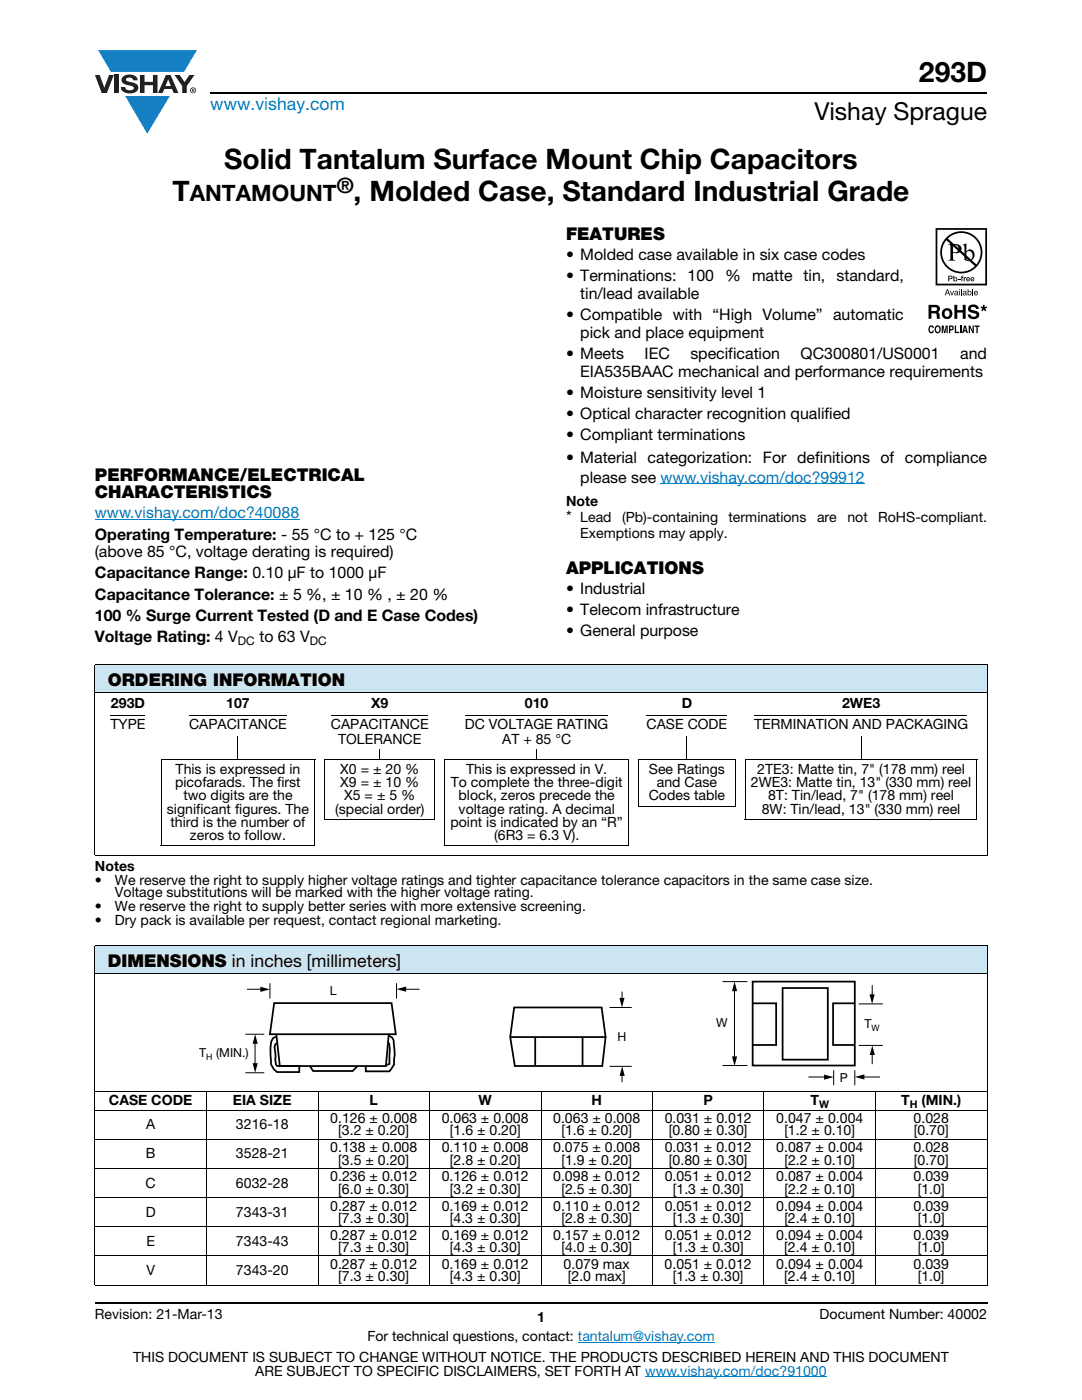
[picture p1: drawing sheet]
<svg xmlns="http://www.w3.org/2000/svg" width="216mm" height="279mm" viewBox="0 0 216 279" stroke-linecap="round" stroke-linejoin="round" font-family="sans-serif">
<defs><g id="words">
<g font-size="5.6">
<text x="183.4" y="16.4">293D</text>
<text x="44.7" y="33.8">Solid Tantalum Surface Mount Chip Capacitors</text>
<text x="34.4" y="40.1">T</text>
<text x="70.6" y="40.1">, Molded Case, Standard Industrial Grade</text>
</g>
<text font-size="4.9" x="162.5" y="24">Vishay Sprague</text>
<text font-size="4.5" x="37.8" y="40.1">ANTAMOUNT</text>
<text font-size="4.2" x="67.2" y="38.4">®</text>
<text font-size="3.5" fill="#007ec4" x="42" y="21.9">www.vishay.com</text>
<g font-size="3.5">
<text x="112.9" y="47.9">FEATURES</text>
<text x="18.9" y="95.9">PERFORMANCE/ELECTRICAL</text>
<text x="18.9" y="99.4">CHARACTERISTICS</text>
<text x="112.9" y="114.6">APPLICATIONS</text>
<text x="21.5" y="136.8">ORDERING INFORMATION</text>
<text x="21.5" y="192.9">DIMENSIONS in inches [millimeters]</text>
</g>
<g font-size="3.2">
<text x="112.9" y="51.9">• Molded case available in six case codes</text>
<text x="112.9" y="56.1">• Terminations: 100 % matte tin, standard,</text>
<text x="115.8" y="59.6">tin/lead available</text>
<text x="112.9" y="63.9">• Compatible with “High Volume” automatic</text>
<text x="112.9" y="71.6">• Meets</text>
<text x="115.8" y="67.4">pick and place equipment</text>
<text x="128.6" y="71.6">IEC</text>
<text x="137.8" y="71.6">specification</text>
<text x="159.8" y="71.6">QC300801/US0001</text>
<text x="191.6" y="71.6">and</text>
<text x="115.8" y="75.2">EIA535BAAC mechanical and performance requirements</text>
<text x="112.9" y="79.4">• Moisture sensitivity level 1</text>
<text x="112.9" y="83.6">• Optical character recognition qualified</text>
<text x="112.9" y="87.9">• Compliant terminations</text>
<text x="112.9" y="92.4">• Material categorization: For definitions of compliance</text>
<text x="115.8" y="96.3">please see www.vishay.com/doc?99912</text>
<text x="18.9" y="107.7">Operating Temperature: - 55 °C to + 125 °C</text>
<text x="112.9" y="104.2">*</text>
<text x="18.9" y="111.2">(above 85 °C, voltage derating is required)</text>
<text x="18.9" y="115.4">Capacitance Range: 0.10 μF to 1000 μF</text>
<text x="18.9" y="119.7">Capacitance Tolerance: ± 5 %, ± 10 % , ± 20 %</text>
<text x="112.9" y="118.6">• Industrial</text>
<text x="18.9" y="123.9">100 % Surge Current Tested (D and E Case Codes)</text>
<text x="112.9" y="122.8">• Telecom infrastructure</text>
<text x="18.9" y="128.1">Voltage Rating: 4 V</text>
<text x="51.8" y="128.1">to 63 V</text>
<text x="112.9" y="127">• General purpose</text>
</g>
<text font-size="3.2" fill="#007ec4" x="18.9" y="103.4">www.vishay.com/doc?40088</text>
<g font-size="2.8">
<text x="112.9" y="101">Note</text>
<text x="115.8" y="104.2">Lead</text>
<text x="115.8" y="107.4">Exemptions may apply.</text>
<text x="124.1" y="104.2">(Pb)-containing</text>
<text x="145.4" y="104.2">terminations</text>
<text x="163" y="104.2">are</text>
<text x="169.1" y="104.2">not</text>
<text x="175.2" y="104.2">RoHS-compliant.</text>
<text x="22.1" y="141.3">293D</text>
<text x="45.1" y="141.3">107</text>
<text x="74.1" y="141.3">X9</text>
<text x="104.7" y="141.3">010</text>
<text x="136" y="141.3">D</text>
<text x="168" y="141.3">2WE3</text>
<text x="22" y="145.6">TYPE</text>
<text x="37.7" y="145.6">CAPACITANCE</text>
<text x="66" y="145.6">CAPACITANCE</text>
<text x="67.5" y="148.4">TOLERANCE</text>
<text x="92.8" y="145.6">DC VOLTAGE RATING</text>
<text x="100.2" y="148.4">AT + 85 °C</text>
<text x="129" y="145.6">CASE CODE</text>
<text x="150.5" y="145.6">TERMINATION AND PACKAGING</text>
<text x="35" y="154.5">This is expressed in</text>
<text x="67.9" y="154.5">X0 = ± 20 %</text>
<text x="93" y="154.5">This is expressed in V.</text>
<text x="129.5" y="154.5">See Ratings</text>
<text x="151.1" y="154.5">2TE3: Matte tin, 7&quot; (178 mm) reel</text>
<text x="34.9" y="157.1">picofarads. The first</text>
<text x="36.6" y="159.7">two digits are the</text>
<text x="67.9" y="157.1">X9 = ± 10 %</text>
<text x="68.7" y="159.7">X5 = ± 5 %</text>
<text x="90" y="157.1">To complete the three-digit</text>
<text x="91.5" y="159.7">block, zeros precede the</text>
<text x="129.5" y="159.7">Codes table</text>
<text x="131.1" y="157.1">and Case</text>
<text x="149.8" y="157.1">2WE3: Matte tin, 13&quot; (330 mm) reel</text>
<text x="153.3" y="159.7">8T: Tin/lead, 7&quot; (178 mm) reel</text>
<text x="33.3" y="162.4">significant figures. The</text>
<text x="34" y="165">third is the number of</text>
<text x="37.9" y="167.7">zeros to follow.</text>
<text x="66.9" y="162.4">(special order)</text>
<text x="89.9" y="165">point is indicated by an “R”</text>
<text x="91.5" y="162.4">voltage rating. A decimal</text>
<text x="98.6" y="167.7">(6R3 = 6.3 V).</text>
<text x="152" y="162.4">8W: Tin/lead, 13&quot; (330 mm) reel</text>
<text x="18.9" y="173.7">Notes</text>
<text x="18.9" y="176.6">•</text>
<text x="22.9" y="179">Voltage substitutions will be marked with the higher voltage rating.</text>
<text x="22.9" y="176.6">We reserve the right to supply higher voltage ratings and tighter capacitance tolerance capacitors in the same case size.</text>
<text x="18.9" y="181.8">•</text>
<text x="18.9" y="184.7">•</text>
<text x="22.9" y="181.8">We reserve the right to supply better series with more extensive screening.</text>
<text x="22.9" y="184.7">Dry pack is available per request, contact regional marketing.</text>
<text x="21.7" y="220.6">CASE CODE</text>
<text x="46.5" y="220.6">EIA SIZE</text>
<text x="73.7" y="220.6">L</text>
<text x="95.5" y="220.6">W</text>
<text x="118" y="220.6">H</text>
<text x="140.4" y="220.6">P</text>
<text x="161.7" y="220.6">T</text>
<text x="179.8" y="220.6">T</text>
<text x="183.9" y="220.6">(MIN.)</text>
<text x="29.2" y="225.4">A</text>
<text x="47.1" y="225.4">3216-18</text>
<text x="65.9" y="224.1">0.126 ± 0.008</text>
<text x="67.5" y="226.6">[3.2 ± 0.20]</text>
<text x="88.1" y="224.1">0.063 ± 0.008</text>
<text x="89.8" y="226.6">[1.6 ± 0.20]</text>
<text x="110.4" y="224.1">0.063 ± 0.008</text>
<text x="112" y="226.6">[1.6 ± 0.20]</text>
<text x="132.6" y="224.1">0.031 ± 0.012</text>
<text x="133.5" y="226.6">[0.80 ± 0.30]</text>
<text x="154.9" y="224.1">0.047 ± 0.004</text>
<text x="156.5" y="226.6">[1.2 ± 0.10]</text>
<text x="182.3" y="224.1">0.028</text>
<text x="182.4" y="226.6">[0.70]</text>
<text x="29.1" y="231.2">B</text>
<text x="47.1" y="231.2">3528-21</text>
<text x="65.9" y="230">0.138 ± 0.008</text>
<text x="67.5" y="232.4">[3.5 ± 0.20]</text>
<text x="88.1" y="230">0.110 ± 0.008</text>
<text x="89.8" y="232.4">[2.8 ± 0.20]</text>
<text x="110.4" y="230">0.075 ± 0.008</text>
<text x="112" y="232.4">[1.9 ± 0.20]</text>
<text x="132.6" y="230">0.031 ± 0.012</text>
<text x="133.5" y="232.4">[0.80 ± 0.30]</text>
<text x="154.9" y="230">0.087 ± 0.004</text>
<text x="156.5" y="232.4">[2.2 ± 0.10]</text>
<text x="182.3" y="230">0.028</text>
<text x="182.4" y="232.4">[0.70]</text>
<text x="29.1" y="237">C</text>
<text x="47.1" y="237">6032-28</text>
<text x="65.9" y="235.8">0.236 ± 0.012</text>
<text x="67.5" y="238.3">[6.0 ± 0.30]</text>
<text x="88.1" y="235.8">0.126 ± 0.012</text>
<text x="89.8" y="238.3">[3.2 ± 0.30]</text>
<text x="110.4" y="235.8">0.098 ± 0.012</text>
<text x="112" y="238.3">[2.5 ± 0.30]</text>
<text x="132.6" y="235.8">0.051 ± 0.012</text>
<text x="134.3" y="238.3">[1.3 ± 0.30]</text>
<text x="154.9" y="235.8">0.087 ± 0.004</text>
<text x="156.5" y="238.3">[2.2 ± 0.10]</text>
<text x="182.3" y="235.8">0.039</text>
<text x="183.1" y="238.3">[1.0]</text>
<text x="29.1" y="242.8">D</text>
<text x="47.1" y="242.8">7343-31</text>
<text x="65.9" y="241.6">0.287 ± 0.012</text>
<text x="67.5" y="244.1">[7.3 ± 0.30]</text>
<text x="88.1" y="241.6">0.169 ± 0.012</text>
<text x="89.8" y="244.1">[4.3 ± 0.30]</text>
<text x="110.4" y="241.6">0.110 ± 0.012</text>
<text x="112" y="244.1">[2.8 ± 0.30]</text>
<text x="132.6" y="241.6">0.051 ± 0.012</text>
<text x="134.3" y="244.1">[1.3 ± 0.30]</text>
<text x="154.9" y="241.6">0.094 ± 0.004</text>
<text x="156.5" y="244.1">[2.4 ± 0.10]</text>
<text x="182.3" y="241.6">0.039</text>
<text x="183.1" y="244.1">[1.0]</text>
<text x="29.2" y="248.6">E</text>
<text x="47.1" y="248.6">7343-43</text>
<text x="65.9" y="247.4">0.287 ± 0.012</text>
<text x="67.5" y="249.9">[7.3 ± 0.30]</text>
<text x="88.1" y="247.4">0.169 ± 0.012</text>
<text x="89.8" y="249.9">[4.3 ± 0.30]</text>
<text x="110.4" y="247.4">0.157 ± 0.012</text>
<text x="112" y="249.9">[4.0 ± 0.30]</text>
<text x="132.6" y="247.4">0.051 ± 0.012</text>
<text x="134.3" y="249.9">[1.3 ± 0.30]</text>
<text x="154.9" y="247.4">0.094 ± 0.004</text>
<text x="156.5" y="249.9">[2.4 ± 0.10]</text>
<text x="182.3" y="247.4">0.039</text>
<text x="183.1" y="249.9">[1.0]</text>
<text x="29.2" y="254.5">V</text>
<text x="47.1" y="254.5">7343-20</text>
<text x="65.9" y="253.2">0.287 ± 0.012</text>
<text x="67.5" y="255.7">[7.3 ± 0.30]</text>
<text x="88.1" y="253.2">0.169 ± 0.012</text>
<text x="89.8" y="255.7">[4.3 ± 0.30]</text>
<text x="112.5" y="253.2">0.079 max</text>
<text x="113.3" y="255.7">[2.0 max]</text>
<text x="132.6" y="253.2">0.051 ± 0.012</text>
<text x="134.3" y="255.7">[1.3 ± 0.30]</text>
<text x="154.9" y="253.2">0.094 ± 0.004</text>
<text x="156.5" y="255.7">[2.4 ± 0.10]</text>
<text x="182.3" y="253.2">0.039</text>
<text x="183.1" y="255.7">[1.0]</text>
<text x="18.9" y="263.3">Revision: 21-Mar-13</text>
<text x="107.2" y="263.8">1</text>
<text x="163.6" y="263.3">Document Number: 40002</text>
<text x="73.3" y="267.7">For technical questions, contact: tantalum@vishay.com</text>
<text x="26.5" y="271.7">THIS DOCUMENT IS SUBJECT TO CHANGE WITHOUT NOTICE. THE PRODUCTS DESCRIBED HEREIN AND THIS DOCUMENT</text>
<text x="50.9" y="274.6">ARE SUBJECT TO SPECIFIC DISCLAIMERS, SET FORTH AT www.vishay.com/doc?91000</text>
</g>
<g font-size="2.5">
<text x="65.8" y="198.6">L</text>
<text x="123.2" y="207.7">H</text>
<text x="142.9" y="205">W</text>
<text x="172.5" y="205.1">T</text>
<text x="39.7" y="210.9">T</text>
<text x="43.1" y="210.9">(MIN.)</text>
<text x="167.6" y="215.9">P</text>
</g>
<g font-size="2.4">
<text x="47.5" y="128.7">DC</text>
<text x="61.8" y="128.7">DC</text>
</g>
<g font-size="2.1">
<text x="163.4" y="221.1">W</text>
<text x="181.5" y="221.1">H</text>
</g>
<g font-size="1.8">
<text x="173.9" y="205.8">W</text>
<text x="41.2" y="211.6">H</text>
</g>
</g></defs>
<g fill="#147fc3">
<path d="M19.6 10h19.7l-2.6 4.3h-1.1h-13.5z"/>
<path d="M25 19.2h8.9l-4.5 7.5z"/>
</g>
<g fill="#231f20">
<path d="M18.9 15h1l.9 2.5 1-2.5h.9l-1.4 3.6h-1z"/>
<path d="M22.9 15h.9v3.6h-.9z"/>
<path d="M24.6 15.3a2.1 2.1 0 0 1 2.8 .3l.1 .4h-.9a.79 .79 0 0 0-.7-.5 .79 .79 0 0 0-.8 .4l.3 .3 1 .2a1.08 1.08 0 0 1 1.2 1 1.08 1.08 0 0 1-1.1 1.2 1.73 1.73 0 0 1-2.4-1.2h.9a.96 .96 0 0 0 .8 .6 .96 .96 0 0 0 .9-.4 1.31 1.31 0 0 0-1.2-.6 1.03 1.03 0 0 1-1.1-.6 1.03 1.03 0 0 1 .2-1.1z"/>
<path d="M27.9 15h.9v1.3h1.7v-1.3h.9v3.6h-.9v-1.6h-1.7v1.6h-.9z"/>
<path d="M34.8 15h1.1l.9 1.4 1-1.4h1l-1.5 2.2v1.4h-.9v-1.4z"/>
<path d="M33.6 15.9l.5 1.3h-1.1zM33.1 15l-1.6 3.6h1l.3-.8h1.5l.3 .8h1l-1.6-3.6z"/>
<path d="M38.1 18a.46 .46 0 0 1 .9 0 .46 .46 0 0 1-.9 0zM37.9 18a.6 .6 0 0 0 1.2 0 .6 .6 0 0 0-1.2 0z"/>
<path d="M38.4 17.8h.2v.2h-.2zM38.3 17.7v.7h.1v-.3l.4 .3-.2-.3 .2-.2-.1-.2z"/>
</g>
<path d="M42 18.6h155M18.9 260h178.1" fill="none" stroke="#000" stroke-width=".36"/>
<path d="M131.8 96.6h40.8M18.9 103.7h40.8M115.3 267.9h27.3M128.7 274.8h36.3" fill="none" stroke="#007ec4" stroke-width=".2"/>
<g fill="#fff">
<path d="M28.8 49.4h64.5v35h-64.5z"/>
<path d="M185.3 45.5h11.7v21h-11.7z"/>
</g>
<g fill="#000">
<path d="M189.6 58.1h.1l.3 .7 .2-.7h.2l-.4 .8h-.1zM191.2 55.6h.4v.2h-.4zM191.9 55.1l.3-.1-.2 .2 .2 .1v.2h-.2v.6h-.1v-.6h-.2zM191.8 57.7h.1v1.2h-.1zM192.3 55.3h.2v.2l.3-.2v.2h-.3v.6h-.2zM194 57.7h.2v1.2h-.2zM185.4 65.1l.4-.2 .3 .1 .3 .5-.7-.3a.66 .66 0 0 0 .1 1l.3-.2h.3a.54 .54 0 0 1-.5 .5 .54 .54 0 0 1-.6-.4zM187.9 65h.4l.2 1.2 .2-1.2h.4v1.5h-.2v-1.3l-.3 1.3h-.2l-.3-1.3v1.3h-.2zM190.5 65h.3v1.2h.6v.3h-.9zM190.4 60.8h.6v1.1h1.1v-1.1h.6v2.8h-.6v-1.2h-1.1v1.2h-.6zM191.6 65h.2v1.5h-.2zM193.5 61a1.15 1.15 0 0 1 1.8 .7h-.5l-.1-.2a.68 .68 0 0 0-.9-.1l-.1 .3 .3 .2a1.29 1.29 0 0 1 1.4 .9 1.17 1.17 0 0 1-1.2 .9 1.17 1.17 0 0 1-1.1-.9h.6v.2a.67 .67 0 0 0 1.1-.1l-.2-.3-.6-.2a.82 .82 0 0 1-.8-.5 .82 .82 0 0 1 .3-.9z"/>
<path d="M193.3 65h.3l.5 1v-1h.2v1.5h-.2l-.6-1.1v1.1h-.2zM194.5 65h1v.2h-.4v1.3h-.3v-1.3h-.3zM195.7 61.2l.4 .1v-.5h.4v.5l.4-.1 .1 .3-.5 .1 .3 .4-.2 .1-.3-.3-.3 .3-.2-.1 .3-.4-.4-.1z"/>
<path d="M189.1 47.6a3.9 3.9 0 0 1 5.3-.1 3.9 3.9 0 0 1 .4 5.3zM188.8 47.9l5.7 5.2a3.9 3.9 0 0 1-5.3 .1 3.9 3.9 0 0 1-.4-5.3zM187.6 50.4a4.2 4.2 0 0 0 8.4 0 4.2 4.2 0 0 0-8.4 0z"/>
<path d="M189 57.9l-.2 .5h.4zM189 57.7h.1l.5 1.2h-.2l-.1-.3h-.5l-.1 .3h-.2z"/>
<path d="M189.4 55.2v.3h.4v-.3zM189.2 55l.7 .1 .2 .3-.2 .3h-.5v.4h-.2z"/>
<path d="M190.2 48.9v1.4a.75 .75 0 0 0 1.1-.7 .75 .75 0 0 0-1.1-.7zM189.2 48.7a2.81 2.81 0 0 1 2.4 .4 .97 .97 0 0 1 0 1.2 .97 .97 0 0 1-1.2 .2l-.2-.1v1.1v.3l.5 .2h-1.5l.3-.1 .1-.4v-2.3v-.2z"/>
<path d="M190.4 55.7a.26 .26 0 0 0 .5 0 .26 .26 0 0 0-.5 0zM190.2 55h.2v.4a.38 .38 0 0 1 .5 .1 .38 .38 0 0 1 0 .5 .38 .38 0 0 1-.5 0l-.2 .1z"/>
<path d="M190.6 58.6v.2h.1h.2l.1-.3zM190.5 58.2l.3-.2 .3 .1 .1 .8-.8-.1 .1-.3 .5-.2-.2-.1-.3 .1z"/>
<path d="M191.4 58.1h.2v.8h-.2zM191.4 57.7h.2v.2h-.2z"/>
<path d="M192.3 58.6v.2h.1h.2l.1-.3zM192.2 58.2l.3-.2 .3 .1 .1 .8-.8-.1 .1-.3 .5-.2-.2-.1-.4 .1z"/>
<path d="M192.8 50.3v1.4l.2 .1a.72 .72 0 0 0 .8 0 .72 .72 0 0 0 .3-.8 .72 .72 0 0 0-.4-.8 .72 .72 0 0 0-.9 .1zM192.1 48.9l.7-.3v1.6a.89 .89 0 0 1 1.1-.4 .89 .89 0 0 1 .6 1.1 1.23 1.23 0 0 1-.7 1.1 1.23 1.23 0 0 1-1.4-.2v-2.7z"/>
<path d="M193 55.5v.2h.4l-.2-.3zM193 55.4h.4l.2 .4h-.6v.1h.5a.42 .42 0 0 1-.6 .1 .42 .42 0 0 1 .1-.6z"/>
<path d="M193.1 58.5a.31 .31 0 0 0 .6 0 .31 .31 0 0 0-.6 0zM193.1 57.7h.1v.5a.4 .4 0 0 1 .7 .3 .4 .4 0 0 1-.7 .3l-.1 .1z"/>
<path d="M193.9 55.5l-.1 .2h.5l-.3-.3zM193.8 55.4h.5l.1 .4h-.6l.1 .1h.5a.42 .42 0 0 1-.6 .1 .42 .42 0 0 1 0-.6z"/>
<path d="M194.6 58.2l-.1 .2h.5l-.1-.2zM194.5 58.1h.5l.1 .2v.2h-.6l.2 .3 .4-.1-.2 .2a.47 .47 0 0 1-.6-.2 .47 .47 0 0 1 .2-.6z"/>
<path d="M187 45.9h9.6v10.7h-9.6zM186.7 45.5v11.5h10.3v-11.5z"/>
<path d="M185.9 61.3v.8l.9-.1a.39 .39 0 0 0 0-.6zM185.3 60.8h1.4a.79 .79 0 0 1 .8 .5 .79 .79 0 0 1-.1 .8l-.3 .2a.98 .98 0 0 1 .4 1.2l.1 .1h-.6l-.2-1-.9-.1v1.1h-.6z"/>
<path d="M187 65.2a.64 .64 0 0 0 .1 1.1l.2-.1a.64 .64 0 0 0-.2-1zM186.7 65.1l.2-.2a.56 .56 0 0 1 .7 .4 .82 .82 0 0 1-.5 1.2h-.2a.89 .89 0 0 1-.2-1.4z"/>
<path d="M188.7 62a.63 .63 0 0 0-.2 .8 .63 .63 0 0 0 .7 .4 .63 .63 0 0 0 .3-.8 .63 .63 0 0 0-.8-.4zM187.9 62.6a1.1 1.1 0 0 1 2.2 0 1.1 1.1 0 0 1-2.2 0z"/>
<path d="M189.6 65.2v.5l.4-.1v-.3zM189.4 65h.5a.5 .5 0 0 1 .4 .5 .5 .5 0 0 1-.4 .4h-.3v.6h-.2z"/>
<path d="M192.6 65.3l-.2 .6h.3zM192.4 65h.3l.4 1.5h-.2l-.1-.3h-.5l-.1 .3h-.2z"/>
</g>
<g fill="#cce5f3">
<path d="M18.9 132.7h178.1v5.5h-178.1z"/>
<path d="M18.9 188.8h178.1v5.5h-178.1z"/>
</g>
<g fill="none" stroke="#000" stroke-width=".2">
<path d="M18.9 132.7h178.1M18.9 138.2h178.1M18.9 132.8v37.9M197 132.8v37.9M18.9 170.8h178.1M18.9 188.8h178.1M18.9 194.3h178.1M18.9 188.9v67.5M197 188.9v67.5M18.9 217.8h178.1M41.2 217.8v38.8M63.5 217.8v38.8"/>
<path d="M85.7 217.8v38.8M107.9 217.8v38.8M130.2 217.8v38.8M152.4 217.8v38.8M174.7 217.8v38.8M18.9 221.6h178.1M18.9 227.4h178.1M18.9 233.2h178.1M18.9 239h178.1M18.9 244.8h178.1M18.9 250.7h178.1M18.9 256.5h178.1"/>
</g>
<path d="M39.8 195.7h136.3v20.9h-136.3z" fill="#fff"/>
<g fill="none" stroke="#000" stroke-width=".35">
<path d="M150.2 195.9h20.4v16.7h-20.4zM156.2 197.2h9v14.3h-9zM54.7 200.2h23.4l.9 6.2h-25.1zM55.1 206.9a2 2 0 0 0-1.1 2.2l.1 2.5a2.71 2.71 0 0 0 1.2 2.4h4.4v-1.2h-4.4l-.2-.3-.3-3.5 .1-.6 .3-.2M55.1 206.4l.7 6.4h21.2l.6-6.4M61.8 212.8l.7 .9h7.9l1-.9M77.6 206.7l.6 .3 .4 .6 .2 2.9-.2 2-.9 1.3h-4.7v-1M77.6 208.1l.2 1.3-.1 2.9-.5 .2M101.8 207h19.2M102.6 201.1h17.4l.8 5.9-.6 5.7h-17.5l-.9-5.7zM106.8 207v5.7M116.2 207v5.7"/>
<path d="M150.2 200.2h4.7v8.3h-4.7M170.6 200.2h-4.4v8.3h4.4"/>
</g>
<g fill="none" stroke="#000" stroke-width=".2">
<path d="M22.1 142.7h6.9M32.1 151.5v17.3M32.1 151.6h30.8M37.8 142.7h19.3M47.5 147v4.6M62.8 151.6v17.3M64.8 151.6h22M64.8 151.5v12.1M66.2 142.7h19.2M75.8 149.6v2M86.7 151.6v12.1M88.7 151.5v17.3"/>
<path d="M88.7 151.6h36.8M93 142.7h28.2M107.1 149.6v2M125.4 151.6v17.3M127.4 151.5v9.4M127.4 151.6h19.4M129.1 142.7h15.9M137.1 147v4.6M146.7 151.6v9.4M148.7 151.6h46.3M148.7 151.5v12.1M150.5 142.7h42.5"/>
<path d="M171.8 147v4.6M194.9 151.6v12.1M32 168.8h30.8M64.7 163.6h22M88.6 168.8h36.8M127.4 160.9h19.3M148.6 163.6h46.3M49.3 197.4h3M53.9 196.2v3.1M79.1 196.2v3.1M80.7 197.4h3M124.1 197.9v1.6"/>
<path d="M144.2 195.9h4.9M146.6 197.5v13.7M174 196.6v2.2M49 206.4h3.7M49 214.1h3.7M50.9 208v4.5M121.6 201.1h4.5M121.6 212.8h4.5M124.1 214.4v1.6M144.2 212.6h4.9M161.3 214.9h3.5M166.3 213.6v3"/>
<path d="M170.6 213.6v3M171.3 200.4h4.9M171.3 208.6h4.9M172.1 214.9h3.5M174 210.2v2.2"/>
</g>
<g fill="#000">
<path d="M22 142.6l.1 .2zM37.8 142.6v.2zM47.4 151.6l.2 .1zM66.1 142.6l.1 .2zM75.7 151.6l.2 .1zM92.9 142.6l.1 .2zM107 151.6l.2 .1zM129 142.6l.1 .2zM137 151.6l.2 .1zM150.4 142.6l.1 .2zM171.7 151.6l.2 .1zM52 196.9l1.9 .5-1.9 .6z"/>
<path d="M79.1 197.4l1.9-.5v1zM123.6 199.2h1l-.5 1.9zM146.6 195.9l.5 1.9h-1zM173.5 198.4h1l-.5 2zM50.9 206.4l.5 1.9h-1zM50.4 212.2h1l-.5 1.9zM124.1 212.8l.6 1.9h-1.1zM146.1 210.8h1l-.5 1.9zM164.4 214.5l1.9 .5-1.9 .5zM170.6 214.9l1.9-.5v1zM174.1 208.6l.5 1.9h-1.1z"/>
</g>
<use href="#words"/>
</svg>
